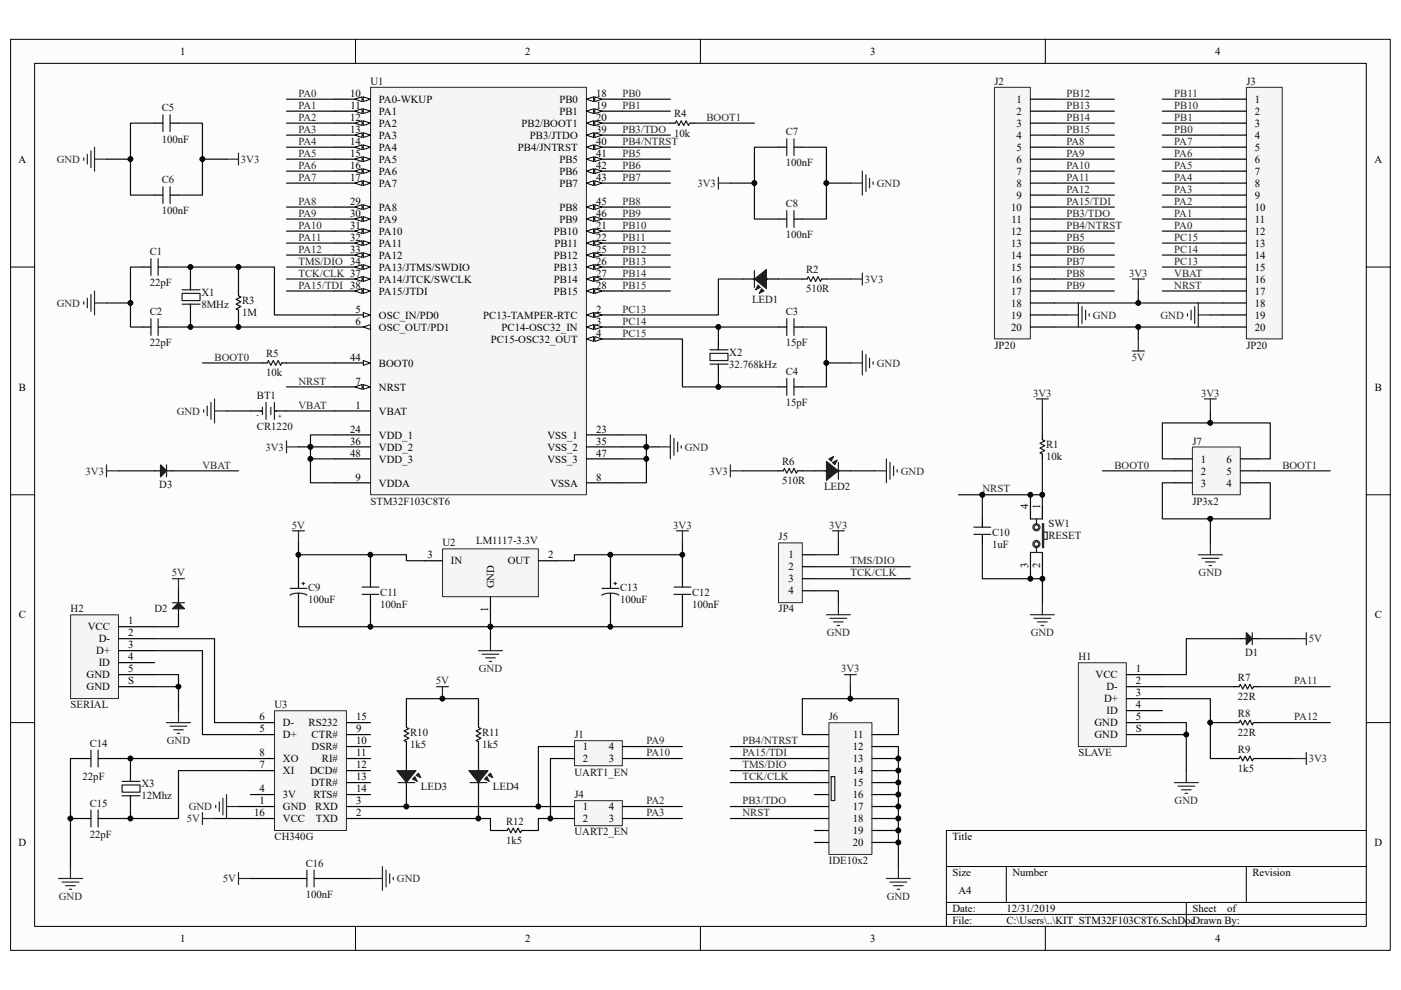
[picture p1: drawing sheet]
<svg xmlns="http://www.w3.org/2000/svg" width="297mm" height="210mm" viewBox="0 0 297 210" stroke-linecap="round" stroke-linejoin="round" font-family="sans-serif">
<defs><g id="words">
<g font-size="2.3">
<text x="38.2" y="11.7">1</text>
<text x="111.4" y="11.7">2</text>
<text x="184.5" y="11.7">3</text>
<text x="257.6" y="11.7">4</text>
<text x="74.2" y="20.6">10</text>
<text x="74.3" y="23.1">11</text>
<text x="80.3" y="21.8">PA0-WKUP</text>
<text x="118.6" y="21.8">PB0</text>
<text x="126.4" y="20.6">18</text>
<text x="126.4" y="23.1">19</text>
<text x="215.5" y="21.8">1</text>
<text x="266" y="21.8">1</text>
<text x="74.2" y="25.6">12</text>
<text x="74.2" y="28.2">13</text>
<text x="80.3" y="24.4">PA1</text>
<text x="80.3" y="26.9">PA2</text>
<text x="80.3" y="29.5">PA3</text>
<text x="110.6" y="26.9">PB2/BOOT1</text>
<text x="112.3" y="29.5">PB3/JTDO</text>
<text x="118.6" y="24.4">PB1</text>
<text x="126.4" y="25.6">20</text>
<text x="126.4" y="28.2">39</text>
<text x="215.5" y="24.4">2</text>
<text x="215.5" y="26.9">3</text>
<text x="215.5" y="29.5">4</text>
<text x="266" y="24.4">2</text>
<text x="266" y="26.9">3</text>
<text x="266" y="29.5">4</text>
<text x="4" y="34.5">A</text>
<text x="74.2" y="30.7">14</text>
<text x="74.2" y="33.3">15</text>
<text x="74.2" y="35.8">16</text>
<text x="80.3" y="32">PA4</text>
<text x="80.3" y="34.5">PA5</text>
<text x="109.8" y="32">PB4/JNTRST</text>
<text x="118.6" y="34.5">PB5</text>
<text x="126.4" y="30.7">40</text>
<text x="126.4" y="33.3">41</text>
<text x="126.4" y="35.8">42</text>
<text x="215.5" y="32">5</text>
<text x="215.5" y="34.5">6</text>
<text x="266" y="32">5</text>
<text x="266" y="34.5">6</text>
<text x="291.4" y="34.5">A</text>
<text x="74.2" y="38.4">17</text>
<text x="80.3" y="37.1">PA6</text>
<text x="80.3" y="39.6">PA7</text>
<text x="118.6" y="37.1">PB6</text>
<text x="118.6" y="39.6">PB7</text>
<text x="126.4" y="38.4">43</text>
<text x="215.5" y="37.1">7</text>
<text x="215.5" y="39.6">8</text>
<text x="266" y="37.1">7</text>
<text x="266" y="39.6">8</text>
<text x="74.2" y="43.4">29</text>
<text x="74.2" y="46">30</text>
<text x="80.3" y="44.7">PA8</text>
<text x="80.3" y="47.2">PA9</text>
<text x="118.6" y="44.7">PB8</text>
<text x="118.6" y="47.2">PB9</text>
<text x="126.4" y="43.4">45</text>
<text x="126.4" y="46">46</text>
<text x="214.4" y="44.7">10</text>
<text x="214.5" y="47.2">11</text>
<text x="215.5" y="42.2">9</text>
<text x="266" y="42.2">9</text>
<text x="266" y="44.7">10</text>
<text x="266" y="47.2">11</text>
<text x="74.2" y="48.5">31</text>
<text x="74.2" y="51.1">32</text>
<text x="74.2" y="53.6">33</text>
<text x="80.3" y="49.8">PA10</text>
<text x="80.3" y="52.3">PA11</text>
<text x="117.5" y="49.8">PB10</text>
<text x="117.5" y="52.3">PB11</text>
<text x="126.4" y="48.5">21</text>
<text x="126.4" y="53.6">25</text>
<text x="126.4" y="51.1">22</text>
<text x="214.4" y="49.8">12</text>
<text x="214.4" y="52.3">13</text>
<text x="266" y="49.8">12</text>
<text x="266" y="52.3">13</text>
<text x="80.3" y="54.9">PA12</text>
<text x="80.3" y="57.4">PA13/JTMS/SWDIO</text>
<text x="80.3" y="60">PA14/JTCK/SWCLK</text>
<text x="117.5" y="54.9">PB12</text>
<text x="117.5" y="57.4">PB13</text>
<text x="117.5" y="60">PB14</text>
<text x="126.4" y="56.2">26</text>
<text x="126.4" y="58.7">27</text>
<text x="214.4" y="54.9">14</text>
<text x="214.4" y="57.4">15</text>
<text x="214.4" y="60">16</text>
<text x="266" y="54.9">14</text>
<text x="266" y="57.4">15</text>
<text x="266" y="60">16</text>
<text x="80.3" y="62.5">PA15/JTDI</text>
<text x="117.5" y="62.5">PB15</text>
<text x="126.4" y="61.2">28</text>
<text x="214.4" y="62.5">17</text>
<text x="214.4" y="65">18</text>
<text x="266" y="62.5">17</text>
<text x="266" y="65">18</text>
<text x="75.4" y="66.3">5</text>
<text x="75.4" y="68.9">6</text>
<text x="80.3" y="67.6">OSC_IN/PD0</text>
<text x="80.3" y="70.1">OSC_OUT/PD1</text>
<text x="102.5" y="67.6">PC13-TAMPER-RTC</text>
<text x="106.4" y="70.1">PC14-OSC32_IN</text>
<text x="126.4" y="71.4">4</text>
<text x="126.4" y="66.3">2</text>
<text x="126.4" y="68.9">3</text>
<text x="214.4" y="67.6">19</text>
<text x="214.4" y="70.1">20</text>
<text x="266" y="67.6">19</text>
<text x="266" y="70.1">20</text>
<text x="74.2" y="76.5">44</text>
<text x="80.3" y="77.8">BOOT0</text>
<text x="104.1" y="72.7">PC15-OSC32_OUT</text>
<text x="4" y="82.8">B</text>
<text x="75.4" y="81.6">7</text>
<text x="80.3" y="82.8">NRST</text>
<text x="291.5" y="82.8">B</text>
<text x="75.4" y="86.7">1</text>
<text x="80.3" y="87.9">VBAT</text>
<text x="74.2" y="91.8">24</text>
<text x="74.2" y="94.3">36</text>
<text x="80.3" y="93">VDD_1</text>
<text x="80.3" y="95.6">VDD_2</text>
<text x="116.1" y="93">VSS_1</text>
<text x="116.1" y="95.6">VSS_2</text>
<text x="126.4" y="91.8">23</text>
<text x="126.4" y="94.3">35</text>
<text x="74.2" y="96.8">48</text>
<text x="75.4" y="101.9">9</text>
<text x="80.3" y="98.1">VDD_3</text>
<text x="116.1" y="98.1">VSS_3</text>
<text x="126.4" y="101.9">8</text>
<text x="126.4" y="96.8">47</text>
<text x="254.6" y="98.1">1</text>
<text x="254.6" y="100.6">2</text>
<text x="260.1" y="100.6">5</text>
<text x="260.1" y="98.1">6</text>
<text x="80.3" y="103.2">VDDA</text>
<text x="116.7" y="103.2">VSSA</text>
<text x="254.6" y="103.2">3</text>
<text x="260.1" y="103.2">4</text>
<text x="218" y="108" transform="rotate(-90 218 108)">4</text>
<text x="220.5" y="108" transform="rotate(-90 220.5 108)">1</text>
<text x="90.6" y="118.4">3</text>
<text x="95.6" y="119.7">IN</text>
<text x="107.7" y="119.7">OUT</text>
<text x="116.2" y="118.4">2</text>
<text x="167.2" y="118.4">1</text>
<text x="104.8" y="124.8" transform="rotate(-90 104.8 124.8)">GND</text>
<text x="167.2" y="121">2</text>
<text x="167.2" y="123.5">3</text>
<text x="218" y="120.4" transform="rotate(-90 218 120.4)">3</text>
<text x="220.5" y="120.4" transform="rotate(-90 220.5 120.4)">2</text>
<text x="4" y="131.2">C</text>
<text x="103.5" y="129.8" transform="rotate(-90 103.5 129.8)">1</text>
<text x="167.2" y="126.1">4</text>
<text x="291.5" y="131.2">C</text>
<text x="18.6" y="133.7">VCC</text>
<text x="20.9" y="136.2">D-</text>
<text x="27.2" y="132.4">1</text>
<text x="27.2" y="135">2</text>
<text x="27.2" y="137.5">3</text>
<text x="18.4" y="143.9">GND</text>
<text x="20.4" y="138.8">D+</text>
<text x="20.9" y="141.3">ID</text>
<text x="27.2" y="140.1">4</text>
<text x="27.2" y="142.6">5</text>
<text x="232.3" y="143.9">VCC</text>
<text x="240.9" y="142.6">1</text>
<text x="18.4" y="146.4">GND</text>
<text x="27.2" y="145.2">S</text>
<text x="234.1" y="149">D+</text>
<text x="234.6" y="146.4">D-</text>
<text x="240.9" y="145.2">2</text>
<text x="240.9" y="147.7">3</text>
<text x="55" y="155.3">5</text>
<text x="55" y="152.8">6</text>
<text x="60" y="154.1">D-</text>
<text x="65.4" y="154.1">RS232</text>
<text x="75.5" y="152.8">15</text>
<text x="75.5" y="155.3">9</text>
<text x="232" y="154.1">GND</text>
<text x="234.6" y="151.5">ID</text>
<text x="240.9" y="150.2">4</text>
<text x="240.9" y="152.8">5</text>
<text x="240.9" y="155.3">S</text>
<text x="55" y="160.4">8</text>
<text x="60" y="156.6">D+</text>
<text x="60" y="161.7">XO</text>
<text x="66.1" y="156.6">CTR#</text>
<text x="66.1" y="159.1">DSR#</text>
<text x="68.2" y="161.7">RI#</text>
<text x="75.5" y="157.9">10</text>
<text x="75.5" y="160.4">11</text>
<text x="123.6" y="159.1">1</text>
<text x="123.6" y="161.7">2</text>
<text x="129" y="161.7">3</text>
<text x="129" y="159.1">4</text>
<text x="180.8" y="159.1">12</text>
<text x="180.8" y="161.7">13</text>
<text x="180.9" y="156.6">11</text>
<text x="232" y="156.6">GND</text>
<text x="55" y="163">7</text>
<text x="60" y="164.2">XI</text>
<text x="65.7" y="164.2">DCD#</text>
<text x="66" y="166.8">DTR#</text>
<text x="75.5" y="165.5">13</text>
<text x="75.5" y="163">12</text>
<text x="180.8" y="164.2">14</text>
<text x="180.8" y="166.8">15</text>
<text x="53.9" y="173.1">16</text>
<text x="55" y="170.6">1</text>
<text x="55" y="168">4</text>
<text x="60" y="171.9">GND</text>
<text x="60" y="169.3">3V</text>
<text x="66.5" y="169.3">RTS#</text>
<text x="66.8" y="171.9">RXD</text>
<text x="75.5" y="173.1">2</text>
<text x="75.5" y="168">14</text>
<text x="75.5" y="170.6">3</text>
<text x="123.6" y="171.9">1</text>
<text x="129" y="171.9">4</text>
<text x="180.8" y="169.3">16</text>
<text x="180.8" y="171.9">17</text>
<text x="4" y="179.5">D</text>
<text x="60" y="174.4">VCC</text>
<text x="67" y="174.4">TXD</text>
<text x="123.6" y="174.4">2</text>
<text x="129" y="174.4">3</text>
<text x="180.8" y="174.4">18</text>
<text x="180.8" y="176.9">19</text>
<text x="180.8" y="179.5">20</text>
<text x="201.9" y="178.2">Title</text>
<text x="291.4" y="179.5">D</text>
<text x="201.9" y="185.8">Size</text>
<text x="214.6" y="185.8">Number</text>
<text x="265.5" y="185.8">Revision</text>
<text x="203.2" y="189.7">A4</text>
<text x="201.9" y="193.5">Date:</text>
<text x="201.9" y="196">File:</text>
<text x="213.4" y="193.5">12/31/2019</text>
<text x="213.4" y="196">C:\Users\..\KIT_STM32F103C8T6.SchDocDrawn By:</text>
<text x="252.8" y="193.5">Sheet</text>
<text x="260.2" y="193.5">of</text>
<text x="38.2" y="199.8">1</text>
<text x="111.4" y="199.8">2</text>
<text x="184.5" y="199.8">3</text>
<text x="257.6" y="199.8">4</text>
</g>
<g font-size="2.3" fill="#0e0e0e">
<text x="34.3" y="23.6">C5</text>
<text x="78.5" y="18">U1</text>
<text x="210.8" y="18">J2</text>
<text x="264.3" y="18">J3</text>
<text x="142.9" y="24.9">R4</text>
<text x="142.9" y="29">10k</text>
<text x="166.6" y="28.7">C7</text>
<text x="34.3" y="30.2">100nF</text>
<text x="166.6" y="35.3">100nF</text>
<text x="34.3" y="38.9">C6</text>
<text x="34.3" y="45.5">100nF</text>
<text x="166.6" y="43.9">C8</text>
<text x="166.6" y="50.6">100nF</text>
<text x="31.7" y="54.1">C1</text>
<text x="170.9" y="57.9">R2</text>
<text x="31.7" y="60.7">22pF</text>
<text x="42.7" y="62.8">X1</text>
<text x="42.7" y="65.3">8MHz</text>
<text x="51.3" y="64.5">R3</text>
<text x="159.4" y="64.3">LED1</text>
<text x="170.9" y="62">510R</text>
<text x="31.7" y="66.8">C2</text>
<text x="51.3" y="67.1">1M</text>
<text x="166.6" y="66.8">C3</text>
<text x="31.7" y="73.4">22pF</text>
<text x="56.4" y="75.7">R5</text>
<text x="154.6" y="75.5">X2</text>
<text x="166.6" y="73.4">15pF</text>
<text x="210.8" y="74">JP20</text>
<text x="264.3" y="74">JP20</text>
<text x="56.4" y="79.8">10k</text>
<text x="154.6" y="78">32.768kHz</text>
<text x="166.6" y="79.5">C4</text>
<text x="54.5" y="84.6">BT1</text>
<text x="166.6" y="86.2">15pF</text>
<text x="54.5" y="91.2">CR1220</text>
<text x="221.8" y="95.1">R1</text>
<text x="252.8" y="94.3">J7</text>
<text x="165.8" y="98.6">R6</text>
<text x="221.8" y="97.6">10k</text>
<text x="33.8" y="103.4">D3</text>
<text x="78.5" y="107">STM32F103C8T6</text>
<text x="165.8" y="102.7">510R</text>
<text x="174.7" y="103.9">LED2</text>
<text x="252.8" y="107">JP3x2</text>
<text x="210.3" y="113.6">C10</text>
<text x="222.3" y="111.9">SW1</text>
<text x="93.8" y="115.9">U2</text>
<text x="100.9" y="115.4">LM1117-3.3V</text>
<text x="165.1" y="114.6">J5</text>
<text x="210.3" y="116.2">1uF</text>
<text x="222.3" y="114.4">RESET</text>
<text x="65.3" y="125.3">C9</text>
<text x="131.5" y="125.3">C13</text>
<text x="15" y="129.9">H2</text>
<text x="32.8" y="129.9">D2</text>
<text x="65.3" y="127.9">100uF</text>
<text x="80.6" y="126.3">C11</text>
<text x="80.6" y="128.9">100nF</text>
<text x="131.5" y="127.9">100uF</text>
<text x="146.7" y="126.3">C12</text>
<text x="146.7" y="128.9">100nF</text>
<text x="165.1" y="129.9">JP4</text>
<text x="228.6" y="140.1">H1</text>
<text x="264" y="139">D1</text>
<text x="262.5" y="144.4">R7</text>
<text x="262.5" y="148.5">22R</text>
<text x="15" y="150.2">SERIAL</text>
<text x="58.2" y="150.2">U3</text>
<text x="175.7" y="152.8">J6</text>
<text x="262.5" y="152">R8</text>
<text x="19" y="158.4">C14</text>
<text x="86.9" y="156.1">R10</text>
<text x="86.9" y="158.6">1k5</text>
<text x="102.2" y="156.1">R11</text>
<text x="102.2" y="158.6">1k5</text>
<text x="121.8" y="156.6">J1</text>
<text x="228.6" y="160.4">SLAVE</text>
<text x="262.5" y="156.1">22R</text>
<text x="262.5" y="159.6">R9</text>
<text x="17.5" y="165.5">22pF</text>
<text x="30" y="167">X3</text>
<text x="89.2" y="167.5">LED3</text>
<text x="104.5" y="167.5">LED4</text>
<text x="121.8" y="164.5">UART1_EN</text>
<text x="262.5" y="163.7">1k5</text>
<text x="19" y="171.1">C15</text>
<text x="30" y="169.6">12Mhz</text>
<text x="121.8" y="169.3">J4</text>
<text x="19" y="177.7">22pF</text>
<text x="58.2" y="178.2">CH340G</text>
<text x="107.3" y="174.9">R12</text>
<text x="107.3" y="179">1k5</text>
<text x="121.8" y="177.2">UART2_EN</text>
<text x="64.8" y="183.8">C16</text>
<text x="175.7" y="183.3">IDE10x2</text>
<text x="64.8" y="190.4">100nF</text>
</g>
<g font-size="2.3" fill="#262626">
<text x="63.3" y="20.6">PA0</text>
<text x="63.3" y="23.1">PA1</text>
<text x="132" y="20.6">PB0</text>
<text x="132" y="23.1">PB1</text>
<text x="226.1" y="20.6">PB12</text>
<text x="226.1" y="23.1">PB13</text>
<text x="249" y="20.6">PB11</text>
<text x="249" y="23.1">PB10</text>
<text x="63.3" y="25.6">PA2</text>
<text x="63.3" y="28.2">PA3</text>
<text x="132" y="28.2">PB3/TDO</text>
<text x="149.8" y="25.6">BOOT1</text>
<text x="226.1" y="25.6">PB14</text>
<text x="226.1" y="28.2">PB15</text>
<text x="249" y="25.6">PB1</text>
<text x="249" y="28.2">PB0</text>
<text x="12" y="34.5">GND</text>
<text x="51.1" y="34.5">3V3</text>
<text x="63.3" y="30.7">PA4</text>
<text x="63.3" y="33.3">PA5</text>
<text x="63.3" y="35.8">PA6</text>
<text x="132" y="30.7">PB4/NTRST</text>
<text x="132" y="33.3">PB5</text>
<text x="132" y="35.8">PB6</text>
<text x="226.1" y="30.7">PA8</text>
<text x="226.1" y="33.3">PA9</text>
<text x="226.1" y="35.8">PA10</text>
<text x="249" y="30.7">PA7</text>
<text x="249" y="33.3">PA6</text>
<text x="249" y="35.8">PA5</text>
<text x="63.3" y="38.4">PA7</text>
<text x="132" y="38.4">PB7</text>
<text x="147.9" y="39.6">3V3</text>
<text x="185.9" y="39.6">GND</text>
<text x="226.1" y="38.4">PA11</text>
<text x="226.1" y="40.9">PA12</text>
<text x="249" y="38.4">PA4</text>
<text x="249" y="40.9">PA3</text>
<text x="63.3" y="43.4">PA8</text>
<text x="63.3" y="46">PA9</text>
<text x="132" y="43.4">PB8</text>
<text x="132" y="46">PB9</text>
<text x="226.1" y="43.4">PA15/TDI</text>
<text x="226.1" y="46">PB3/TDO</text>
<text x="249" y="43.4">PA2</text>
<text x="249" y="46">PA1</text>
<text x="63.3" y="48.5">PA10</text>
<text x="63.3" y="51.1">PA11</text>
<text x="63.3" y="53.6">PA12</text>
<text x="132" y="48.5">PB10</text>
<text x="132" y="51.1">PB11</text>
<text x="132" y="53.6">PB12</text>
<text x="226.1" y="48.5">PB4/NTRST</text>
<text x="226.1" y="51.1">PB5</text>
<text x="226.1" y="53.6">PB6</text>
<text x="249" y="48.5">PA0</text>
<text x="249" y="51.1">PC15</text>
<text x="249" y="53.6">PC14</text>
<text x="63.3" y="56.2">TMS/DIO 34</text>
<text x="63.3" y="58.7">TCK/CLK 37</text>
<text x="132" y="56.2">PB13</text>
<text x="132" y="58.7">PB14</text>
<text x="183.4" y="60">3V3</text>
<text x="226.1" y="56.2">PB7</text>
<text x="226.1" y="58.7">PB8</text>
<text x="239.4" y="58.7">3V3</text>
<text x="249" y="56.2">PC13</text>
<text x="249" y="58.7">VBAT</text>
<text x="12" y="65">GND</text>
<text x="63.3" y="61.2">PA15/TDI 38</text>
<text x="132" y="61.2">PB15</text>
<text x="226.1" y="61.2">PB9</text>
<text x="249" y="61.2">NRST</text>
<text x="132" y="66.3">PC13</text>
<text x="132" y="68.9">PC14</text>
<text x="132" y="71.4">PC15</text>
<text x="231.7" y="67.6">GND</text>
<text x="246" y="67.6">GND</text>
<text x="45.5" y="76.5">BOOT0</text>
<text x="185.9" y="77.8">GND</text>
<text x="240" y="76.5">5V</text>
<text x="63.3" y="81.6">NRST</text>
<text x="37.5" y="87.9">GND</text>
<text x="63.3" y="86.7">VBAT</text>
<text x="219" y="84.1">3V3</text>
<text x="254.7" y="84.1">3V3</text>
<text x="56.3" y="95.6">3V3</text>
<text x="145.2" y="95.6">GND</text>
<text x="18.1" y="100.6">3V3</text>
<text x="42.9" y="99.4">VBAT</text>
<text x="150.4" y="100.6">3V3</text>
<text x="191" y="100.6">GND</text>
<text x="236.3" y="99.4">BOOT0</text>
<text x="271.9" y="99.4">BOOT1</text>
<text x="208.3" y="104.5">NRST</text>
<text x="61.9" y="112.1">5V</text>
<text x="142.7" y="112.1">3V3</text>
<text x="175.8" y="112.1">3V3</text>
<text x="180.3" y="119.7">TMS/DIO</text>
<text x="36.4" y="122.3">5V</text>
<text x="180.3" y="122.3">TCK/CLK</text>
<text x="254.1" y="122.3">GND</text>
<text x="175.3" y="135">GND</text>
<text x="218.5" y="135">GND</text>
<text x="277.5" y="136.2">5V</text>
<text x="101.5" y="142.6">GND</text>
<text x="178.3" y="142.6">3V3</text>
<text x="92.4" y="145.2">5V</text>
<text x="274.4" y="145.2">PA11</text>
<text x="274.4" y="152.8">PA12</text>
<text x="35.4" y="157.9">GND</text>
<text x="137.1" y="157.9">PA9</text>
<text x="137.1" y="160.4">PA10</text>
<text x="157.4" y="157.9">PB4/NTRST</text>
<text x="157.4" y="160.4">PA15/TDI</text>
<text x="277.5" y="161.7">3V3</text>
<text x="157.4" y="163">TMS/DIO</text>
<text x="157.4" y="165.5">TCK/CLK</text>
<text x="40" y="171.9">GND</text>
<text x="137.1" y="170.6">PA2</text>
<text x="137.1" y="173.1">PA3</text>
<text x="157.4" y="170.6">PB3/TDO</text>
<text x="157.4" y="173.1">NRST</text>
<text x="249" y="170.6">GND</text>
<text x="39.6" y="174.4">5V</text>
<text x="12.5" y="190.9">GND</text>
<text x="47.3" y="187.1">5V</text>
<text x="84.2" y="187.1">GND</text>
<text x="188" y="190.9">GND</text>
</g>
<g font-size="1.4" fill="#0e0e0e">
<text x="54.9" y="87.7" transform="rotate(180 54.9 87.7)">-</text>
<text x="59.7" y="87.7" transform="rotate(180 59.7 87.7)">+</text>
</g>
</g></defs>
<path d="M2.3 8.4h292.5v193.2h-292.5z" fill="#fcfcfc"/>
<path d="M2.2 8.3h292.6v193.3h-292.6z" fill="none" stroke="#000" stroke-width=".21"/>
<path d="M7.4 13.5h282.3v183h-282.3z" fill="#fcfcfc"/>
<g fill="none" stroke="#000" stroke-width=".21">
<path d="M7.3 13.4h282.4v183.1h-282.4zM75.4 8.3v5.1M148.5 8.3v5.1M221.6 8.3v5.1M2.2 56.6h5.1M289.7 56.6h5.1M2.2 104.9h5.1M289.7 104.9h5.1M2.2 153.3h5.1M289.7 153.3h5.1M289.7 176.1h-89v20.4M75.4 196.5v5.1"/>
<path d="M148.5 196.5v5.1M200.7 183.8h89M200.7 191.4h89M200.7 194h89M213.4 183.8v7.6M221.6 196.5v5.1M251.5 191.4v5.1M264.2 183.8v7.6"/>
</g>
<g fill="none" stroke="#262626" stroke-width=".25">
<path d="M17.8 33.5v.5M18.5 32.7v2.1M19.3 32v3.5M20 31.2v5.1M20 33.8h2.6M48 33.8h2.6M50.6 32.5v2.5M152.3 38.8h2.6M152.3 37.6v2.5M180.3 38.8h2.5M182.8 36.3v5.1M183.6 37.1v3.5"/>
<path d="M184.4 37.8v2.1M185.1 38.6v.5M17.8 64v.5M18.5 63.2v2.1M19.3 62.5v3.5M20 61.7v5.1M20 64.3h2.6M180.3 77h2.5M182.8 74.4v5.1M183.6 75.2v3.6M184.4 76v2M185.1 76.7v.5"/>
<path d="M60.7 93.5v2.6M60.7 94.8h2.6M139.6 94.8h2.5M142.1 92.2v5.1M142.9 93v3.6M143.7 93.8v2M144.4 94.5v.5"/>
</g>
<g fill="none" stroke="#000" stroke-width=".25">
<path d="M32.8 26.1h1.7M36.1 26.1h1.7M142.1 26.1h1M146.2 26.1h1M165 31.2h1.8M168.3 31.2h1.8M30.2 56.6h1.8M32.8 41.4h1.7M33.5 56.6h1.8M36.1 41.4h1.7M40.4 59.2v2.3M165 46.5h1.8"/>
<path d="M168.3 46.5h1.8M30.2 69.4h1.8M33.5 69.4h1.8M40.4 64.5v2.3M50.6 61.7v1M50.6 65.8v1M55.6 77h1.1M59.7 77h1M152.3 71.9v2.3M152.3 77.2v2.3M165 69.4h1.8M168.3 69.4h1.8"/>
<path d="M165 82.1h1.8M168.3 82.1h1.8"/>
</g>
<g fill="none" stroke="#1c1c1c" stroke-width=".25">
<path d="M34.5 24.3v3.6M34.5 39.6v3.6M36.1 24.3v3.6M36.1 39.6v3.6M143.1 26.1l.3-.5 .5 1 .5-1 .5 1 .6-1 .5 1 .2-.5M166.8 29.4v3.6M168.3 29.4v3.6M32 54.9v3.5M33.5 54.9v3.5M166.8 44.7v3.5M168.3 44.7v3.5M32 67.6v3.5"/>
<path d="M33.5 67.6v3.5M38.6 62.2h3.8v1.6h-3.8zM38.6 64.5h3.8M38.6 61.5h3.8M40.4 61v.5M40.4 64.5v.5M50.6 62.7l.5 .3-1 .5 1 .5-1 .5 1 .5-1 .5 .5 .3M56.7 77l.2-.5 .5 1 .5-1 .6 1 .5-1 .5 1 .2-.5M150.5 75h3.8v1.5h-3.8zM150.5 77.2h3.8M150.5 74.2h3.8M152.3 73.7v.5"/>
<path d="M152.3 77.2v.5M166.8 67.6v3.5M168.3 67.6v3.5M166.8 80.3v3.5M168.3 80.3v3.5"/>
</g>
<path d="M210.9 18.5h7.6v53.4h-7.6z" fill="#f5f5f5"/>
<path d="M210.8 18.5h7.7v53.4h-7.7z" fill="none" stroke="#262626" stroke-width=".21"/>
<g fill="none" stroke="#000" stroke-width=".25">
<path d="M218.5 21h5M218.5 23.6h5M218.5 26.1h5M218.5 28.7h5M218.5 31.2h5M218.5 33.8h5M218.5 36.3h5M218.5 38.8h5M218.5 41.4h5M218.5 43.9h5M218.5 46.5h5M218.5 49h5"/>
<path d="M218.5 51.6h5M218.5 54.1h5M218.5 56.6h5M218.5 59.2h5M218.5 61.7h5M218.5 64.3h5M218.5 66.8h5M218.5 69.4h5"/>
</g>
<path d="M264.3 18.5h7.6v53.4h-7.6z" fill="#f5f5f5"/>
<path d="M264.3 18.5h7.6v53.4h-7.6z" fill="none" stroke="#262626" stroke-width=".21"/>
<g fill="none" stroke="#000" stroke-width=".25">
<path d="M259.2 21h5M259.2 23.6h5M259.2 26.1h5M259.2 28.7h5M259.2 31.2h5M259.2 33.8h5M259.2 36.3h5M259.2 38.8h5M259.2 41.4h5M259.2 43.9h5M259.2 46.5h5M259.2 49h5"/>
<path d="M259.2 51.6h5M259.2 54.1h5M259.2 56.6h5M259.2 59.2h5M259.2 61.7h5M259.2 64.3h5M259.2 66.8h5M259.2 69.4h5M172.7 155.8h3M172.7 158.3h3M172.7 160.9h3M172.7 163.4h3"/>
<path d="M172.7 166h3M172.7 168.5h3M172.7 171.1h3M172.7 173.6h3M172.7 176.1h3M172.7 178.7h3"/>
</g>
<g fill="none" stroke="#262626" stroke-width=".25">
<path d="M226.1 66.8h2.5M228.6 64.3v5.1M229.4 65v3.6M230.2 65.8v2M230.9 66.5v.6M251.8 66.5v.6M252.5 65.8v2M253.3 65v3.6M254.1 64.3v5.1M254.1 66.8h2.5M43.2 86.9v.5M43.9 86.1v2.1"/>
<path d="M44.7 85.4v3.5M45.5 87.2h2.5M45.5 84.6v5.1"/>
</g>
<path d="M175.8 153.3h9.1v27.9h-9.1z" fill="#f5f5f5"/>
<path d="M175.7 153.3h9.2v27.9h-9.2z" fill="none" stroke="#262626" stroke-width=".21"/>
<path d="M184.9 155.8h3M184.9 158.3h3M184.9 160.9h3M184.9 163.4h3M184.9 166h3M184.9 168.5h3M184.9 171.1h3M184.9 173.6h3M184.9 176.1h3M184.9 178.7h3" fill="none" stroke="#000" stroke-width=".25"/>
<path d="M176.2 164.7h.8v5.1h-.8z" fill="none" stroke="#1c1c1c" stroke-width=".25"/>
<path d="M179 143.1h2.6M180.3 143.1v2.5M187.9 186.3h5.1M188.7 187.1h3.6M189.5 187.9h2M190.2 188.6h.5M190.5 183.8v2.5" fill="none" stroke="#262626" stroke-width=".25"/>
<path d="M165.1 115.2h5v12.6h-5z" fill="#f5f5f5"/>
<path d="M165.1 115.1h5v12.7h-5z" fill="none" stroke="#262626" stroke-width=".21"/>
<path d="M170.1 117.7h2.6M170.1 120.2h2.6M170.1 122.7h2.6M170.1 125.3h2.6" fill="none" stroke="#000" stroke-width=".25"/>
<path d="M240.1 59.2h2.5M241.3 59.2v2.5M240.1 74.4h2.5M241.3 71.9v2.5M176.5 112.6h2.5M177.8 112.6v2.5M175.2 130.4h5.1M176 131.1h3.5M176.7 131.9h2.1M177.5 132.7h.5M177.8 127.8v2.6" fill="none" stroke="#262626" stroke-width=".25"/>
<path d="M252.8 94.8h10.2v10.1h-10.2z" fill="#f5f5f5"/>
<path d="M252.8 94.8h10.2v10.1h-10.2z" fill="none" stroke="#262626" stroke-width=".21"/>
<g fill="none" stroke="#000" stroke-width=".25">
<path d="M221 92.2v1.1M221 96.3v1M249 97.3h3.8M249 99.9h3.8M263 97.3h3.8M263 99.9h3.8M208.3 110v1.8M208.3 113.3v1.8M218.5 107.5v2.6M218.5 117.2v2.5M221 107.5v2.5M221 117.2v2.5"/>
<path d="M249 102.4h3.8M263 102.4h3.8"/>
</g>
<g fill="none" stroke="#262626" stroke-width=".25">
<path d="M219.7 84.6h2.6M221 84.6v2.6M255.3 84.6h2.6M256.6 84.6v2.6M221.3 112.9h.7v1.5h-.7M221.3 113.1v3.1h-.3v-5.1h.3v3M254.1 117.7h5.1M254.8 118.4h3.6M255.6 119.2h2M256.4 120h.5M256.6 115.1v2.6M218.5 130.4h5"/>
<path d="M219.2 131.1h3.6M220 131.9h2M220.7 132.7h.6M221 127.8v2.6"/>
<circle cx="219.7" cy="115.4" r=".75"/>
<circle cx="219.7" cy="111.8" r=".75"/>
</g>
<path d="M221 93.3l.5 .2-1 .5 1 .5-1 .5 1 .5-1 .6 .5 .2M206.5 113.3h3.6M206.5 111.8h3.6M218.5 117.2h1.2M218.5 110.1h1.2M219.6 115.9a.5 .5 0 0 1-.2-.9 .5 .5 0 0 1 .8 .2 .5 .5 0 0 1-.5 .7h-.1M219.6 112.3a.5 .5 0 0 1-.2-.8 .5 .5 0 0 1 .8 .2 .5 .5 0 0 1-.5 .6h-.1M219.7 115.9v1.3h1.3M221 110.1h-1.3v1.2" fill="none" stroke="#1c1c1c" stroke-width=".25"/>
<circle cx="208.3" cy="104.9" r=".5" fill="#0e0e0e" stroke="#0e0e0e" stroke-width=".21"/>
<path d="M93.8 116.4h20.3v10.2h-20.3z" fill="#f5f5f5"/>
<path d="M93.8 116.4h20.3v10.2h-20.3z" fill="none" stroke="#262626" stroke-width=".21"/>
<path d="M90 118.9h3.8M114.1 118.9h3.9M78.5 122.7v1.8M78.5 126.1v1.7M104 126.6v3.8M144.7 122.7v1.8M144.7 126.1v1.7" fill="none" stroke="#000" stroke-width=".25"/>
<path d="M62 112.6h2.6M63.3 112.6v2.5M143.4 112.6h2.6M144.7 112.6v2.5M101.4 138h5.1M102.2 138.8h3.6M103 139.5h2M104 135.5v2.5M103.7 140.3h.5" fill="none" stroke="#262626" stroke-width=".25"/>
<path d="M76.8 124.5h3.5M76.8 126.1h3.5M142.9 124.5h3.6M142.9 126.1h3.6" fill="none" stroke="#1c1c1c" stroke-width=".25"/>
<path d="M175.7 97.3l1-.5-.5 1z" fill="#1c1c1c"/>
<path d="M175.7 97.3l1-.5-.5 1z" fill="none" stroke="#1c1c1c" stroke-width=".21"/>
<path d="M176.5 98.1l1-.5-.5 1z" fill="#1c1c1c"/>
<path d="M176.5 98.1l1-.5-.5 1z" fill="none" stroke="#1c1c1c" stroke-width=".21"/>
<path d="M175.2 97.8l2.6 2.1-2.6 2z" fill="#1c1c1c"/>
<path d="M175.2 97.8l2.6 2.1-2.6 2z" fill="none" stroke="#1c1c1c" stroke-width=".21"/>
<path d="M175 99.9h.7M177.5 99.9h.5M177.8 98.1v3.5" fill="none" stroke="#1c1c1c" stroke-width=".25"/>
<path d="M172.7 99.9h2.5M177.8 99.9h2.5" fill="none" stroke="#000" stroke-width=".25"/>
<path d="M161.5 61.2l.5 .5-1 .5z" fill="#1c1c1c"/>
<path d="M161.5 61.2l.5 .5-1 .5z" fill="none" stroke="#1c1c1c" stroke-width=".21"/>
<path d="M160.7 60.5l.5 .5-1 .5z" fill="#1c1c1c"/>
<path d="M160.7 60.5l.5 .5-1 .5z" fill="none" stroke="#1c1c1c" stroke-width=".21"/>
<path d="M160 59.2l2.5-2v4z" fill="#1c1c1c"/>
<path d="M160 59.2l2.5-2.1v4.1z" fill="none" stroke="#1c1c1c" stroke-width=".21"/>
<path d="M159.7 59.2h.5M160 57.4v3.6M162 59.2h.7M171.1 59.2l.3-.5 .5 1 .5-1 .5 1 .5-1 .5 1 .3-.5M166 99.9l.3-.5 .5 1 .5-1 .5 1 .5-1 .5 1 .3-.5" fill="none" stroke="#1c1c1c" stroke-width=".25"/>
<path d="M157.4 59.2h2.6M162.5 59.2h2.5M170.1 59.2h1M174.2 59.2h1M165 99.9h1M169.1 99.9h1" fill="none" stroke="#000" stroke-width=".25"/>
<path d="M180.3 59.2h2.5M182.8 57.9v2.6M154.9 98.6v2.5M154.9 99.9h2.5M185.4 99.9h2.5M187.9 97.3v5.1M188.7 98.1v3.5M189.5 98.8v2.1M190.2 99.6v.5" fill="none" stroke="#262626" stroke-width=".25"/>
<path d="M78.6 18.5h45.7v86.4h-45.7z" fill="#f5f5f5"/>
<path d="M78.6 18.5h45.7v86.4h-45.7z" fill="none" stroke="#262626" stroke-width=".21"/>
<path d="M70.9 77h7.6" fill="none" stroke="#000" stroke-width=".25"/>
<path d="M77 76.5l1.5 .5-1.5 .5z" fill="#fcfcfc"/>
<path d="M77 76.5l1.5 .5-1.5 .5z" fill="none" stroke="#000" stroke-width=".21"/>
<path d="M70.9 82.1h7.6" fill="none" stroke="#000" stroke-width=".25"/>
<path d="M77 81.6l1.5 .5-1.5 .5z" fill="#fcfcfc"/>
<path d="M77 81.6l1.5 .5-1.5 .5z" fill="none" stroke="#000" stroke-width=".21"/>
<path d="M75.2 82.1l1.6-.5v1z" fill="#fcfcfc"/>
<path d="M75.2 82.1l1.6-.5v1z" fill="none" stroke="#000" stroke-width=".21"/>
<path d="M70.9 66.8h7.6" fill="none" stroke="#000" stroke-width=".25"/>
<path d="M77 66.3l1.5 .5-1.5 .5z" fill="#fcfcfc"/>
<path d="M77 66.3l1.5 .5-1.5 .5z" fill="none" stroke="#000" stroke-width=".21"/>
<path d="M70.9 69.4h7.6" fill="none" stroke="#000" stroke-width=".25"/>
<path d="M77 69.4l1.5-.5v1z" fill="#fcfcfc"/>
<path d="M77 69.4l1.5-.5v1z" fill="none" stroke="#000" stroke-width=".21"/>
<path d="M70.9 21h7.6" fill="none" stroke="#000" stroke-width=".25"/>
<path d="M77 20.5l1.5 .5-1.5 .5z" fill="#fcfcfc"/>
<path d="M77 20.5l1.5 .5-1.5 .5z" fill="none" stroke="#000" stroke-width=".21"/>
<path d="M75.2 21l1.6-.5v1z" fill="#fcfcfc"/>
<path d="M75.2 21l1.6-.5v1z" fill="none" stroke="#000" stroke-width=".21"/>
<path d="M70.9 23.6h7.6" fill="none" stroke="#000" stroke-width=".25"/>
<path d="M77 23.1l1.5 .5-1.5 .5z" fill="#fcfcfc"/>
<path d="M77 23.1l1.5 .5-1.5 .5z" fill="none" stroke="#000" stroke-width=".21"/>
<path d="M75.2 23.6l1.6-.5v1z" fill="#fcfcfc"/>
<path d="M75.2 23.6l1.6-.5v1z" fill="none" stroke="#000" stroke-width=".21"/>
<path d="M70.9 26.1h7.6" fill="none" stroke="#000" stroke-width=".25"/>
<path d="M77 25.6l1.5 .5-1.5 .5z" fill="#fcfcfc"/>
<path d="M77 25.6l1.5 .5-1.5 .5z" fill="none" stroke="#000" stroke-width=".21"/>
<path d="M75.2 26.1l1.6-.5v1z" fill="#fcfcfc"/>
<path d="M75.2 26.1l1.6-.5v1z" fill="none" stroke="#000" stroke-width=".21"/>
<path d="M70.9 28.7h7.6" fill="none" stroke="#000" stroke-width=".25"/>
<path d="M77 28.2l1.5 .5-1.5 .5z" fill="#fcfcfc"/>
<path d="M77 28.2l1.5 .5-1.5 .5z" fill="none" stroke="#000" stroke-width=".21"/>
<path d="M75.2 28.7l1.6-.5v1z" fill="#fcfcfc"/>
<path d="M75.2 28.7l1.6-.5v1z" fill="none" stroke="#000" stroke-width=".21"/>
<path d="M70.9 31.2h7.6" fill="none" stroke="#000" stroke-width=".25"/>
<path d="M77 30.7l1.5 .5-1.5 .5z" fill="#fcfcfc"/>
<path d="M77 30.7l1.5 .5-1.5 .5z" fill="none" stroke="#000" stroke-width=".21"/>
<path d="M75.2 31.2l1.6-.5v1z" fill="#fcfcfc"/>
<path d="M75.2 31.2l1.6-.5v1z" fill="none" stroke="#000" stroke-width=".21"/>
<path d="M70.9 33.8h7.6" fill="none" stroke="#000" stroke-width=".25"/>
<path d="M77 33.3l1.5 .5-1.5 .5z" fill="#fcfcfc"/>
<path d="M77 33.3l1.5 .5-1.5 .5z" fill="none" stroke="#000" stroke-width=".21"/>
<path d="M75.2 33.8l1.6-.5v1z" fill="#fcfcfc"/>
<path d="M75.2 33.8l1.6-.5v1z" fill="none" stroke="#000" stroke-width=".21"/>
<path d="M70.9 36.3h7.6" fill="none" stroke="#000" stroke-width=".25"/>
<path d="M77 35.8l1.5 .5-1.5 .5z" fill="#fcfcfc"/>
<path d="M77 35.8l1.5 .5-1.5 .5z" fill="none" stroke="#000" stroke-width=".21"/>
<path d="M75.2 36.3l1.6-.5v1z" fill="#fcfcfc"/>
<path d="M75.2 36.3l1.6-.5v1z" fill="none" stroke="#000" stroke-width=".21"/>
<path d="M70.9 38.8h7.6" fill="none" stroke="#000" stroke-width=".25"/>
<path d="M77 38.3l1.5 .5-1.5 .5z" fill="#fcfcfc"/>
<path d="M77 38.3l1.5 .5-1.5 .5z" fill="none" stroke="#000" stroke-width=".21"/>
<path d="M75.2 38.8l1.6-.5v1z" fill="#fcfcfc"/>
<path d="M75.2 38.8l1.6-.5v1z" fill="none" stroke="#000" stroke-width=".21"/>
<path d="M70.9 43.9h7.6" fill="none" stroke="#000" stroke-width=".25"/>
<path d="M77 43.4l1.5 .5-1.5 .5z" fill="#fcfcfc"/>
<path d="M77 43.4l1.5 .5-1.5 .5z" fill="none" stroke="#000" stroke-width=".21"/>
<path d="M75.2 43.9l1.6-.5v1z" fill="#fcfcfc"/>
<path d="M75.2 43.9l1.6-.5v1z" fill="none" stroke="#000" stroke-width=".21"/>
<path d="M70.9 46.5h7.6" fill="none" stroke="#000" stroke-width=".25"/>
<path d="M77 46l1.5 .5-1.5 .5z" fill="#fcfcfc"/>
<path d="M77 46l1.5 .5-1.5 .5z" fill="none" stroke="#000" stroke-width=".21"/>
<path d="M75.2 46.5l1.6-.5v1z" fill="#fcfcfc"/>
<path d="M75.2 46.5l1.6-.5v1z" fill="none" stroke="#000" stroke-width=".21"/>
<path d="M70.9 49h7.6" fill="none" stroke="#000" stroke-width=".25"/>
<path d="M77 48.5l1.5 .5-1.5 .5z" fill="#fcfcfc"/>
<path d="M77 48.5l1.5 .5-1.5 .5z" fill="none" stroke="#000" stroke-width=".21"/>
<path d="M75.2 49l1.6-.5v1z" fill="#fcfcfc"/>
<path d="M75.2 49l1.6-.5v1z" fill="none" stroke="#000" stroke-width=".21"/>
<path d="M70.9 51.6h7.6" fill="none" stroke="#000" stroke-width=".25"/>
<path d="M77 51.1l1.5 .5-1.5 .5z" fill="#fcfcfc"/>
<path d="M77 51.1l1.5 .5-1.5 .5z" fill="none" stroke="#000" stroke-width=".21"/>
<path d="M75.2 51.6l1.6-.5v1z" fill="#fcfcfc"/>
<path d="M75.2 51.6l1.6-.5v1z" fill="none" stroke="#000" stroke-width=".21"/>
<path d="M70.9 54.1h7.6" fill="none" stroke="#000" stroke-width=".25"/>
<path d="M77 53.6l1.5 .5-1.5 .5z" fill="#fcfcfc"/>
<path d="M77 53.6l1.5 .5-1.5 .5z" fill="none" stroke="#000" stroke-width=".21"/>
<path d="M75.2 54.1l1.6-.5v1z" fill="#fcfcfc"/>
<path d="M75.2 54.1l1.6-.5v1z" fill="none" stroke="#000" stroke-width=".21"/>
<path d="M70.9 56.6h7.6" fill="none" stroke="#000" stroke-width=".25"/>
<path d="M77 56.1l1.5 .5-1.5 .5z" fill="#fcfcfc"/>
<path d="M77 56.1l1.5 .5-1.5 .5z" fill="none" stroke="#000" stroke-width=".21"/>
<path d="M75.2 56.6l1.6-.5v1z" fill="#fcfcfc"/>
<path d="M75.2 56.6l1.6-.5v1z" fill="none" stroke="#000" stroke-width=".21"/>
<path d="M70.9 59.2h7.6" fill="none" stroke="#000" stroke-width=".25"/>
<path d="M77 58.7l1.5 .5-1.5 .5z" fill="#fcfcfc"/>
<path d="M77 58.7l1.5 .5-1.5 .5z" fill="none" stroke="#000" stroke-width=".21"/>
<path d="M75.2 59.2l1.6-.5v1z" fill="#fcfcfc"/>
<path d="M75.2 59.2l1.6-.5v1z" fill="none" stroke="#000" stroke-width=".21"/>
<path d="M70.9 61.7h7.6" fill="none" stroke="#000" stroke-width=".25"/>
<path d="M77 61.2l1.5 .5-1.5 .5z" fill="#fcfcfc"/>
<path d="M77 61.2l1.5 .5-1.5 .5z" fill="none" stroke="#000" stroke-width=".21"/>
<path d="M75.2 61.7l1.6-.5v1z" fill="#fcfcfc"/>
<path d="M75.2 61.7l1.6-.5v1z" fill="none" stroke="#000" stroke-width=".21"/>
<path d="M124.3 21h7.7" fill="none" stroke="#000" stroke-width=".25"/>
<path d="M124.3 21l1.6-.5v1z" fill="#fcfcfc"/>
<path d="M124.3 21l1.6-.5v1z" fill="none" stroke="#000" stroke-width=".21"/>
<path d="M126.1 20.5l1.5 .5-1.5 .5z" fill="#fcfcfc"/>
<path d="M126.1 20.5l1.5 .5-1.5 .5z" fill="none" stroke="#000" stroke-width=".21"/>
<path d="M124.3 23.6h7.7" fill="none" stroke="#000" stroke-width=".25"/>
<path d="M124.3 23.6l1.6-.5v1z" fill="#fcfcfc"/>
<path d="M124.3 23.6l1.6-.5v1z" fill="none" stroke="#000" stroke-width=".21"/>
<path d="M126.1 23.1l1.5 .5-1.5 .5z" fill="#fcfcfc"/>
<path d="M126.1 23.1l1.5 .5-1.5 .5z" fill="none" stroke="#000" stroke-width=".21"/>
<path d="M124.3 26.1h7.7" fill="none" stroke="#000" stroke-width=".25"/>
<path d="M124.3 26.1l1.6-.5v1z" fill="#fcfcfc"/>
<path d="M124.3 26.1l1.6-.5v1z" fill="none" stroke="#000" stroke-width=".21"/>
<path d="M126.1 25.6l1.5 .5-1.5 .5z" fill="#fcfcfc"/>
<path d="M126.1 25.6l1.5 .5-1.5 .5z" fill="none" stroke="#000" stroke-width=".21"/>
<path d="M124.3 28.7h7.7" fill="none" stroke="#000" stroke-width=".25"/>
<path d="M124.3 28.7l1.6-.5v1z" fill="#fcfcfc"/>
<path d="M124.3 28.7l1.6-.5v1z" fill="none" stroke="#000" stroke-width=".21"/>
<path d="M126.1 28.2l1.5 .5-1.5 .5z" fill="#fcfcfc"/>
<path d="M126.1 28.2l1.5 .5-1.5 .5z" fill="none" stroke="#000" stroke-width=".21"/>
<path d="M124.3 31.2h7.7" fill="none" stroke="#000" stroke-width=".25"/>
<path d="M124.3 31.2l1.6-.5v1z" fill="#fcfcfc"/>
<path d="M124.3 31.2l1.6-.5v1z" fill="none" stroke="#000" stroke-width=".21"/>
<path d="M126.1 30.7l1.5 .5-1.5 .5z" fill="#fcfcfc"/>
<path d="M126.1 30.7l1.5 .5-1.5 .5z" fill="none" stroke="#000" stroke-width=".21"/>
<path d="M124.3 33.8h7.7" fill="none" stroke="#000" stroke-width=".25"/>
<path d="M124.3 33.8l1.6-.5v1z" fill="#fcfcfc"/>
<path d="M124.3 33.8l1.6-.5v1z" fill="none" stroke="#000" stroke-width=".21"/>
<path d="M126.1 33.3l1.5 .5-1.5 .5z" fill="#fcfcfc"/>
<path d="M126.1 33.3l1.5 .5-1.5 .5z" fill="none" stroke="#000" stroke-width=".21"/>
<path d="M124.3 36.3h7.7" fill="none" stroke="#000" stroke-width=".25"/>
<path d="M124.3 36.3l1.6-.5v1z" fill="#fcfcfc"/>
<path d="M124.3 36.3l1.6-.5v1z" fill="none" stroke="#000" stroke-width=".21"/>
<path d="M126.1 35.8l1.5 .5-1.5 .5z" fill="#fcfcfc"/>
<path d="M126.1 35.8l1.5 .5-1.5 .5z" fill="none" stroke="#000" stroke-width=".21"/>
<path d="M124.3 38.8h7.7" fill="none" stroke="#000" stroke-width=".25"/>
<path d="M124.3 38.8l1.6-.5v1z" fill="#fcfcfc"/>
<path d="M124.3 38.8l1.6-.5v1z" fill="none" stroke="#000" stroke-width=".21"/>
<path d="M126.1 38.3l1.5 .5-1.5 .5z" fill="#fcfcfc"/>
<path d="M126.1 38.3l1.5 .5-1.5 .5z" fill="none" stroke="#000" stroke-width=".21"/>
<path d="M124.3 43.9h7.7" fill="none" stroke="#000" stroke-width=".25"/>
<path d="M124.3 43.9l1.6-.5v1z" fill="#fcfcfc"/>
<path d="M124.3 43.9l1.6-.5v1z" fill="none" stroke="#000" stroke-width=".21"/>
<path d="M126.1 43.4l1.5 .5-1.5 .5z" fill="#fcfcfc"/>
<path d="M126.1 43.4l1.5 .5-1.5 .5z" fill="none" stroke="#000" stroke-width=".21"/>
<path d="M124.3 46.5h7.7" fill="none" stroke="#000" stroke-width=".25"/>
<path d="M124.3 46.5l1.6-.5v1z" fill="#fcfcfc"/>
<path d="M124.3 46.5l1.6-.5v1z" fill="none" stroke="#000" stroke-width=".21"/>
<path d="M126.1 46l1.5 .5-1.5 .5z" fill="#fcfcfc"/>
<path d="M126.1 46l1.5 .5-1.5 .5z" fill="none" stroke="#000" stroke-width=".21"/>
<path d="M124.3 49h7.7" fill="none" stroke="#000" stroke-width=".25"/>
<path d="M124.3 49l1.6-.5v1z" fill="#fcfcfc"/>
<path d="M124.3 49l1.6-.5v1z" fill="none" stroke="#000" stroke-width=".21"/>
<path d="M126.1 48.5l1.5 .5-1.5 .5z" fill="#fcfcfc"/>
<path d="M126.1 48.5l1.5 .5-1.5 .5z" fill="none" stroke="#000" stroke-width=".21"/>
<path d="M124.3 51.6h7.7" fill="none" stroke="#000" stroke-width=".25"/>
<path d="M124.3 51.6l1.6-.5v1z" fill="#fcfcfc"/>
<path d="M124.3 51.6l1.6-.5v1z" fill="none" stroke="#000" stroke-width=".21"/>
<path d="M126.1 51.1l1.5 .5-1.5 .5z" fill="#fcfcfc"/>
<path d="M126.1 51.1l1.5 .5-1.5 .5z" fill="none" stroke="#000" stroke-width=".21"/>
<path d="M124.3 54.1h7.7" fill="none" stroke="#000" stroke-width=".25"/>
<path d="M124.3 54.1l1.6-.5v1z" fill="#fcfcfc"/>
<path d="M124.3 54.1l1.6-.5v1z" fill="none" stroke="#000" stroke-width=".21"/>
<path d="M126.1 53.6l1.5 .5-1.5 .5z" fill="#fcfcfc"/>
<path d="M126.1 53.6l1.5 .5-1.5 .5z" fill="none" stroke="#000" stroke-width=".21"/>
<path d="M124.3 56.6h7.7" fill="none" stroke="#000" stroke-width=".25"/>
<path d="M124.3 56.6l1.6-.5v1z" fill="#fcfcfc"/>
<path d="M124.3 56.6l1.6-.5v1z" fill="none" stroke="#000" stroke-width=".21"/>
<path d="M126.1 56.1l1.5 .5-1.5 .5z" fill="#fcfcfc"/>
<path d="M126.1 56.1l1.5 .5-1.5 .5z" fill="none" stroke="#000" stroke-width=".21"/>
<path d="M124.3 59.2h7.7" fill="none" stroke="#000" stroke-width=".25"/>
<path d="M124.3 59.2l1.6-.5v1z" fill="#fcfcfc"/>
<path d="M124.3 59.2l1.6-.5v1z" fill="none" stroke="#000" stroke-width=".21"/>
<path d="M126.1 58.7l1.5 .5-1.5 .5z" fill="#fcfcfc"/>
<path d="M126.1 58.7l1.5 .5-1.5 .5z" fill="none" stroke="#000" stroke-width=".21"/>
<path d="M124.3 61.7h7.7" fill="none" stroke="#000" stroke-width=".25"/>
<path d="M124.3 61.7l1.6-.5v1z" fill="#fcfcfc"/>
<path d="M124.3 61.7l1.6-.5v1z" fill="none" stroke="#000" stroke-width=".21"/>
<path d="M126.1 61.2l1.5 .5-1.5 .5z" fill="#fcfcfc"/>
<path d="M126.1 61.2l1.5 .5-1.5 .5z" fill="none" stroke="#000" stroke-width=".21"/>
<path d="M124.3 66.8h7.7" fill="none" stroke="#000" stroke-width=".25"/>
<path d="M124.3 66.8l1.6-.5v1z" fill="#fcfcfc"/>
<path d="M124.3 66.8l1.6-.5v1z" fill="none" stroke="#000" stroke-width=".21"/>
<path d="M126.1 66.3l1.5 .5-1.5 .5z" fill="#fcfcfc"/>
<path d="M126.1 66.3l1.5 .5-1.5 .5z" fill="none" stroke="#000" stroke-width=".21"/>
<path d="M124.3 69.4h7.7" fill="none" stroke="#000" stroke-width=".25"/>
<path d="M124.3 69.4l1.6-.5v1z" fill="#fcfcfc"/>
<path d="M124.3 69.4l1.6-.5v1z" fill="none" stroke="#000" stroke-width=".21"/>
<path d="M126.1 68.9l1.5 .5-1.5 .5z" fill="#fcfcfc"/>
<path d="M126.1 68.9l1.5 .5-1.5 .5z" fill="none" stroke="#000" stroke-width=".21"/>
<path d="M124.3 71.9h7.7" fill="none" stroke="#000" stroke-width=".25"/>
<path d="M124.3 71.9l1.6-.5v1z" fill="#fcfcfc"/>
<path d="M124.3 71.9l1.6-.5v1z" fill="none" stroke="#000" stroke-width=".21"/>
<path d="M126.1 71.4l1.5 .5-1.5 .5z" fill="#fcfcfc"/>
<path d="M126.1 71.4l1.5 .5-1.5 .5z" fill="none" stroke="#000" stroke-width=".21"/>
<g fill="none" stroke="#000" stroke-width=".25">
<path d="M70.9 87.2h7.6M70.9 92.2h7.6M70.9 94.8h7.6M70.9 97.3h7.6M124.3 92.2h7.7M124.3 94.8h7.7M124.3 97.3h7.7M70.9 102.4h7.6M124.3 102.4h7.7M63.3 122.7v2.1M63.3 125.8v2M129.4 122.7v2.1"/>
<path d="M129.4 125.8v2"/>
</g>
<path d="M61.5 124.8h3.6M64 123.8h.6M64.3 123.5v.5M65 126.3a3.7 3.7 0 0 0-3.5 0M127.6 124.8h3.6M130.2 123.8h.5M130.4 123.5v.5M131.2 126.3a3.7 3.7 0 0 0-3.6 0" fill="none" stroke="#1c1c1c" stroke-width=".25"/>
<path d="M228.7 140.6h10.1v17.7h-10.1z" fill="#f5f5f5"/>
<path d="M228.6 140.6h10.2v17.7h-10.2z" fill="none" stroke="#262626" stroke-width=".21"/>
<g fill="none" stroke="#000" stroke-width=".25">
<path d="M53.1 87.2h2.5M58.2 87.2h2.5M238.8 143.1h7.6M238.8 145.6h7.6M238.8 148.2h7.6M238.8 150.7h7.6M238.8 153.3h7.6M238.8 155.8h7.6M261.7 145.6h1M261.7 153.3h1M265.8 145.6h1M265.8 153.3h1"/>
<path d="M261.7 160.9h1M265.8 160.9h1"/>
</g>
<path d="M55.1 87.2h.5M55.6 86.4v1.5M56.4 85.4v3.5M57.4 86.4v1.5M58.2 87.2h.5M58.2 85.4v3.5M262.7 145.6l.3-.5 .5 1.1 .5-1.1 .5 1.1 .5-1.1 .5 1.1 .3-.6M262.7 153.3l.3-.5 .5 1 .5-1 .5 1 .5-1 .5 1 .3-.5M262.7 160.9l.3-.5 .5 1 .5-1 .5 1 .5-1 .5 1 .3-.5" fill="none" stroke="#1c1c1c" stroke-width=".25"/>
<path d="M274.4 135.5h2.6M277 134.2v2.5M277 159.6v2.6M249 166h5.1M249.7 166.8h3.6M250.5 167.5h2M251.3 168.3h.5M251.5 163.4v2.6M274.4 160.9h2.6" fill="none" stroke="#262626" stroke-width=".25"/>
<path d="M15 130.4h10.1v17.8h-10.1z" fill="#f5f5f5"/>
<path d="M15 130.4h10.1v17.8h-10.1z" fill="none" stroke="#262626" stroke-width=".21"/>
<path d="M25.1 132.9h7.7M25.1 135.5h7.7M25.1 138h7.7M25.1 140.5h7.7M25.1 143.1h7.7M25.1 145.6h7.7" fill="none" stroke="#000" stroke-width=".25"/>
<path d="M58.2 150.8h15.2v25.3h-15.2z" fill="#f5f5f5"/>
<path d="M58.2 150.7h15.2v25.4h-15.2z" fill="none" stroke="#262626" stroke-width=".21"/>
<g fill="none" stroke="#000" stroke-width=".25">
<path d="M263 135.5h1.2M265.5 135.5h1.3M53.1 155.8h5.1M53.1 153.3h5.1M73.5 155.8h5M73.5 153.3h5M73.5 158.3h5M53.1 171.1h5.1M53.1 173.6h5.1M53.1 168.5h5.1M53.1 163.4h5.1M53.1 160.9h5.1"/>
<path d="M73.5 171.1h5M73.5 173.6h5M73.5 168.5h5M73.5 163.4h5M73.5 160.9h5M73.5 166h5"/>
</g>
<path d="M264.2 134.2l1.3 1.3-1.3 1.2z" fill="#1c1c1c"/>
<path d="M264.2 134.2l1.3 1.3-1.3 1.2zM265.5 134.2v2.5" fill="none" stroke="#1c1c1c" stroke-width=".25"/>
<path d="M36.6 122.7h2.5M37.8 122.7v2.6M35.3 153.3h5.1M36.1 154h3.5M36.8 154.8h2.1M37.6 155.6h.5M37.8 150.7v2.6" fill="none" stroke="#262626" stroke-width=".25"/>
<path d="M37.8 126.6v1.2M37.8 129.1v1.3" fill="none" stroke="#000" stroke-width=".25"/>
<path d="M36.6 129.1l1.2-1.3 1.3 1.3z" fill="#1c1c1c"/>
<path d="M36.6 129.1l1.2-1.3 1.3 1.3zM36.6 127.8h2.5M19.3 159.1v3.6M20.8 159.1v3.6M19.3 171.8v3.6M20.8 171.8v3.6M25.9 166.5h3.8v1.5h-3.8zM25.9 168.8h3.8M25.9 165.7h3.8M27.7 165.2v.5M27.7 168.8v.5" fill="none" stroke="#1c1c1c" stroke-width=".25"/>
<path d="M42.9 172.3v2.6M42.9 173.6h2.6M45.7 170.8v.5M46.5 170.1v2M47.3 169.3v3.5M48 171.1h2.6M48 168.5v5.1M12.4 186.3h5.1M13.2 187.1h3.5M13.9 187.9h2.1M14.7 188.6h.5M14.9 183.8v2.5" fill="none" stroke="#262626" stroke-width=".25"/>
<path d="M17.5 160.9h1.8M17.5 173.6h1.8M20.8 160.9h1.8M20.8 173.6h1.8M27.7 163.4v2.3M27.7 168.8v2.3" fill="none" stroke="#000" stroke-width=".25"/>
<path d="M88.2 164.5l.5-.5 .5 1z" fill="#1c1c1c"/>
<path d="M88.2 164.5l.5-.5 .5 1z" fill="none" stroke="#1c1c1c" stroke-width=".21"/>
<path d="M87.5 165.2l.5-.5 .5 1z" fill="#1c1c1c"/>
<path d="M87.5 165.2l.5-.5 .5 1z" fill="none" stroke="#1c1c1c" stroke-width=".21"/>
<path d="M84.1 163.4h4.1l-2 2.6z" fill="#1c1c1c"/>
<path d="M84.1 163.4h4.1l-2 2.6z" fill="none" stroke="#1c1c1c" stroke-width=".21"/>
<path d="M84.4 166h3.6M86.2 163.2v.8M86.2 165.7v.5" fill="none" stroke="#1c1c1c" stroke-width=".25"/>
<path d="M86.2 160.9v2.5M86.2 166v2.5" fill="none" stroke="#000" stroke-width=".25"/>
<path d="M103.5 164.5l.5-.5 .5 1z" fill="#1c1c1c"/>
<path d="M103.5 164.5l.5-.5 .5 1z" fill="none" stroke="#1c1c1c" stroke-width=".21"/>
<path d="M102.7 165.2l.5-.5 .5 1z" fill="#1c1c1c"/>
<path d="M102.7 165.2l.5-.5 .5 1z" fill="none" stroke="#1c1c1c" stroke-width=".21"/>
<path d="M99.4 163.4h4.1l-2.1 2.6z" fill="#1c1c1c"/>
<path d="M99.4 163.4h4.1l-2.1 2.6z" fill="none" stroke="#1c1c1c" stroke-width=".21"/>
<path d="M86.2 154.3l.5 .2-1 .5 1 .6-1 .5 1 .5-1 .5 .5 .2M101.4 154.3l.6 .2-1.1 .5 1.1 .6-1.1 .5 1.1 .5-1.1 .5 .5 .2M99.6 166h3.6M101.4 163.2v.8M101.4 165.7v.5M65.1 184.6v3.5M66.6 184.6v3.5" fill="none" stroke="#1c1c1c" stroke-width=".25"/>
<path d="M86.2 153.3v1M86.2 157.3v1M101.4 153.3v1M101.4 157.3v1M101.4 160.9v2.5M101.4 166v2.5M63.3 186.3h1.8M66.6 186.3h1.8" fill="none" stroke="#000" stroke-width=".25"/>
<path d="M92.5 145.6h2.6M93.8 145.6v2.6M50.6 185.1v2.5M50.6 186.3h2.5M78.5 186.3h2.6M81.1 183.8v5.1M81.8 184.6v3.5M82.6 185.3v2M83.4 186.1v.5" fill="none" stroke="#262626" stroke-width=".25"/>
<circle cx="93.8" cy="148.2" r=".5" fill="#0e0e0e" stroke="#0e0e0e" stroke-width=".21"/>
<path d="M121.8 157.1h10.1v5.3h-10.1z" fill="#f5f5f5"/>
<path d="M121.8 157.1h10.1v5.3h-10.1z" fill="none" stroke="#262626" stroke-width=".21"/>
<path d="M119.2 158.3h2.6M132 158.3h2.5M119.2 160.9h2.6M132 160.9h2.5" fill="none" stroke="#000" stroke-width=".25"/>
<path d="M121.8 169.8h10.1v5.3h-10.1z" fill="#f5f5f5"/>
<path d="M121.8 169.8h10.1v5.3h-10.1z" fill="none" stroke="#262626" stroke-width=".21"/>
<path d="M32.8 99.9h1.2M35.3 99.9h1.3M119.2 171.1h2.6M119.2 173.6h2.6M132 171.1h2.5M132 173.6h2.5" fill="none" stroke="#000" stroke-width=".25"/>
<path d="M34 98.6l1.3 1.3-1.3 1.2z" fill="#1c1c1c"/>
<path d="M34 98.6l1.3 1.3-1.3 1.2zM35.3 98.6v2.5M107.5 176.1l.3-.5 .5 1.1 .5-1.1 .5 1.1 .5-1.1 .5 1.1 .3-.6" fill="none" stroke="#1c1c1c" stroke-width=".25"/>
<path d="M22.6 99.9h2.5M22.6 98.6v2.5" fill="none" stroke="#262626" stroke-width=".25"/>
<path d="M106.5 176.1h1M110.6 176.1h1" fill="none" stroke="#000" stroke-width=".25"/>
<g fill="none" stroke="#0e0e0e" stroke-width=".25">
<path d="M22.6 33.8h5.1M32.8 26.1h-5.1v15.3h5.1M37.8 26.1h5.1v15.3h-5.1M42.9 33.8h5.1M60.7 26.1h10.2M60.7 38.8h10.2M60.7 36.3h10.2M60.7 33.8h10.2M60.7 31.2h10.2M60.7 28.7h10.2M60.7 23.6h10.2M60.7 21h10.2"/>
<path d="M132 26.1h10.1M132 38.8h10.1M132 36.3h10.1M132 33.8h10.1M132 31.2h10.1M132 28.7h10.1M132 23.6h10.1M132 21h10.1M147.2 26.1h12.8M154.9 38.8h5.1M165 31.2h-5v15.3h5M170.1 31.2h5.1v15.3h-5.1"/>
<path d="M175.2 38.8h5.1M223.5 26.1h12.8M223.5 38.8h12.8M223.5 36.3h12.8M223.5 33.8h12.8M223.5 31.2h12.8M223.5 28.7h12.8M223.5 23.6h12.8M223.5 21h12.8M246.4 26.1h12.8M246.4 38.8h12.8M246.4 36.3h12.8"/>
<path d="M246.4 33.8h12.8M246.4 31.2h12.8M246.4 28.7h12.8M246.4 23.6h12.8M246.4 21h12.8M30.2 56.6h-2.5v12.8h2.5M35.3 56.6h5.1M40.4 59.2v-2.6h10.2v5.1M50.6 56.6h7.6v10.2h12.7M60.7 56.6h10.2M60.7 59.2h10.2M60.7 54.1h10.2"/>
<path d="M60.7 51.6h10.2M60.7 49h10.2M60.7 46.5h10.2M60.7 43.9h10.2M132 56.6h10.1M132 59.2h10.1M132 54.1h10.1M132 51.6h10.1M132 49h10.1M132 46.5h10.1M132 43.9h10.1M157.4 59.2h-5.1v7.6h-20.3"/>
<path d="M165 59.2h5.1M175.2 59.2h5.1M223.5 56.6h12.8M223.5 59.2h12.8M223.5 54.1h12.8M223.5 51.6h12.8M223.5 49h12.8M223.5 46.5h12.8M223.5 43.9h12.8M223.5 41.4h12.8M246.4 56.6h12.8M246.4 59.2h12.8"/>
<path d="M246.4 54.1h12.8M246.4 51.6h12.8M246.4 49h12.8M246.4 46.5h12.8M246.4 43.9h12.8M246.4 41.4h12.8M22.6 64.3h5.1M35.3 69.4h5.1M40.4 66.8v2.6h10.2v-2.6M42.9 77h12.7M50.6 69.4h20.3M60.7 77h10.2"/>
<path d="M60.7 61.7h10.2M132 71.9h12.7v10.2h7.6M132 69.4h20.3M132 61.7h10.1M152.3 79.5v2.6h12.7M165 69.4h-12.7v2.5M170.1 69.4h5.1v12.7h-5.1M175.2 77h5.1M223.5 66.8h2.6M223.5 64.3h35.7M223.5 61.7h12.8M223.5 69.4h17.8v2.5"/>
<path d="M241.3 61.7v2.6M241.3 69.4h17.9M246.4 61.7h12.8M256.6 66.8h2.6M25.1 99.9h7.7M36.6 99.9h14M48 87.2h5.1M60.7 87.2h10.2M60.7 82.1h10.2M63.3 94.8h7.6M65.8 97.3v5.1h5.1M70.9 92.2h-5.1v5.1h5.1"/>
<path d="M132 92.2h5.1v5.1h-5.1M132 94.8h7.6M137.1 97.3v5.1h-5.1M157.4 99.9h7.6M170.1 99.9h2.6M180.3 99.9h5.1M221 87.2v5M221 97.3v10.2M233.7 99.9h15.3M249 97.3h-2.6v-7.6h22.9v7.6h-2.5M256.6 87.2v2.5M266.8 99.9h15.2"/>
<path d="M63.3 115.1v2.6h22.9v1.2h3.8M63.3 117.7v5M78.5 117.7v5M129.4 117.7v5M144.7 115.1v2.6h-22.9v1.2h-3.8M144.7 117.7v5M177.8 115.1v2.6h-5.1M203.2 104.9h15.3M208.3 115.1v7.6h10.2M208.3 104.9v5.1M218.5 119.7v3h2.5M221 104.9h-2.5v2.6"/>
<path d="M221 119.7v8.1M249 102.4h-2.6v7.6h22.9v-7.6h-2.5M256.6 110v5.1M32.8 135.5h12.7v17.8h7.6M32.8 138h10.1v17.8h10.2M37.8 130.4v2.5h-5M37.8 125.3v1.3M63.3 127.8v5.1h66.1v-5.1M78.5 127.8v5.1M104 130.4v5.1M144.7 127.8v5.1h-15.3M172.7 125.3h5.1v2.5"/>
<path d="M172.7 120.2h20.3M172.7 122.7h20.3M263 135.5h-11.5v7.6h-5.1M266.8 135.5h7.6M32.8 145.6h5M32.8 143.1h5v7.6M86.2 158.3v2.6M86.2 153.3v-5.1h15.2v5.1M101.4 158.3v2.6M119.2 158.3h-5.1v12.8M134.5 158.3h10.2M154.9 158.3h17.8"/>
<path d="M172.7 155.8h-2.6v-7.6h20.4v7.6h-2.6M180.3 145.6v2.6M187.9 158.3h2.6v25.5M246.4 145.6h15.3M246.4 155.8h5.1M246.4 153.3h5.1v10.1M246.4 148.2h10.2v5.1h5.1M256.6 153.3v7.6h5.1M266.8 145.6h15.2M266.8 153.3h15.2M14.9 173.6h2.6M17.5 160.9h-2.6v22.9"/>
<path d="M22.6 160.9h5.1M22.6 173.6h5.1M45.5 173.6h7.6M50.6 171.1h2.5M53.1 160.9h-25.4v2.5M53.1 163.4h-15.3v10.2h-10.1v-2.5M86.2 171.1h33M86.2 168.5v2.6h-7.7M101.4 168.5v5.1h-22.9M101.4 173.6h2.6v2.5h2.5M116.7 173.6h-2.6v2.5h-2.5M119.2 160.9h-2.5v12.7h2.5"/>
<path d="M134.5 160.9h10.2M134.5 171.1h10.2M134.5 173.6h10.2M154.9 160.9h17.8M154.9 163.4h17.8M154.9 166h17.8M154.9 171.1h17.8M154.9 173.6h17.8M187.9 160.9h2.6M187.9 163.4h2.6M187.9 166h2.6M187.9 168.5h2.6"/>
<path d="M187.9 171.1h2.6M187.9 173.6h2.6M187.9 176.1h2.6M187.9 178.7h2.6M266.8 160.9h7.6M53.1 186.3h10.2M68.4 186.3h10.1"/>
</g>
<g fill="#0e0e0e" stroke="#0e0e0e" stroke-width=".21">
<circle cx="40.4" cy="56.6" r=".49"/>
<circle cx="50.6" cy="56.6" r=".5"/>
<circle cx="40.4" cy="69.3" r=".49"/>
<circle cx="50.6" cy="69.3" r=".5"/>
<circle cx="27.7" cy="64.3" r=".49"/>
<circle cx="152.3" cy="69.3" r=".49"/>
<circle cx="152.3" cy="82.1" r=".49"/>
<circle cx="175.2" cy="77" r=".5"/>
<circle cx="137" cy="97.3" r=".5"/>
<circle cx="27.7" cy="33.7" r=".49"/>
<circle cx="42.9" cy="33.7" r=".49"/>
<circle cx="175.2" cy="38.8" r=".5"/>
<circle cx="159.9" cy="38.8" r=".5"/>
<circle cx="65.8" cy="97.3" r=".5"/>
<circle cx="241.3" cy="69.3" r=".49"/>
<circle cx="180.3" cy="148.2" r=".49"/>
<circle cx="190.5" cy="160.9" r=".5"/>
<circle cx="190.5" cy="163.4" r=".5"/>
<circle cx="190.5" cy="166" r=".5"/>
<circle cx="190.5" cy="168.5" r=".5"/>
<circle cx="190.5" cy="171.1" r=".5"/>
<circle cx="190.5" cy="173.6" r=".5"/>
<circle cx="190.5" cy="176.1" r=".5"/>
<circle cx="190.5" cy="178.7" r=".5"/>
<circle cx="241.3" cy="64.3" r=".49"/>
<circle cx="256.6" cy="89.7" r=".49"/>
<circle cx="256.6" cy="110" r=".49"/>
<circle cx="218.5" cy="122.7" r=".5"/>
<circle cx="221" cy="122.7" r=".49"/>
<circle cx="218.5" cy="104.9" r=".5"/>
<circle cx="221" cy="104.9" r=".5"/>
<circle cx="208.3" cy="104.9" r=".5"/>
<circle cx="144.7" cy="117.7" r=".49"/>
<circle cx="129.4" cy="132.9" r=".49"/>
<circle cx="78.5" cy="117.7" r=".5"/>
<circle cx="78.5" cy="132.9" r=".5"/>
<circle cx="63.3" cy="117.7" r=".5"/>
<circle cx="129.4" cy="117.7" r=".49"/>
<circle cx="251.5" cy="155.8" r=".49"/>
<circle cx="256.6" cy="153.3" r=".49"/>
<circle cx="37.8" cy="145.6" r=".5"/>
<circle cx="27.7" cy="160.9" r=".49"/>
<circle cx="27.7" cy="173.6" r=".49"/>
<circle cx="14.9" cy="173.6" r=".49"/>
<circle cx="86.2" cy="171.1" r=".49"/>
<circle cx="101.4" cy="173.6" r=".49"/>
<circle cx="93.8" cy="148.2" r=".5"/>
<circle cx="116.7" cy="173.6" r=".49"/>
<circle cx="114.1" cy="171.1" r=".49"/>
<circle cx="65.8" cy="94.8" r=".5"/>
<circle cx="137" cy="94.8" r=".5"/>
<circle cx="104" cy="132.9" r=".5"/>
</g>
<use href="#words"/>
</svg>
